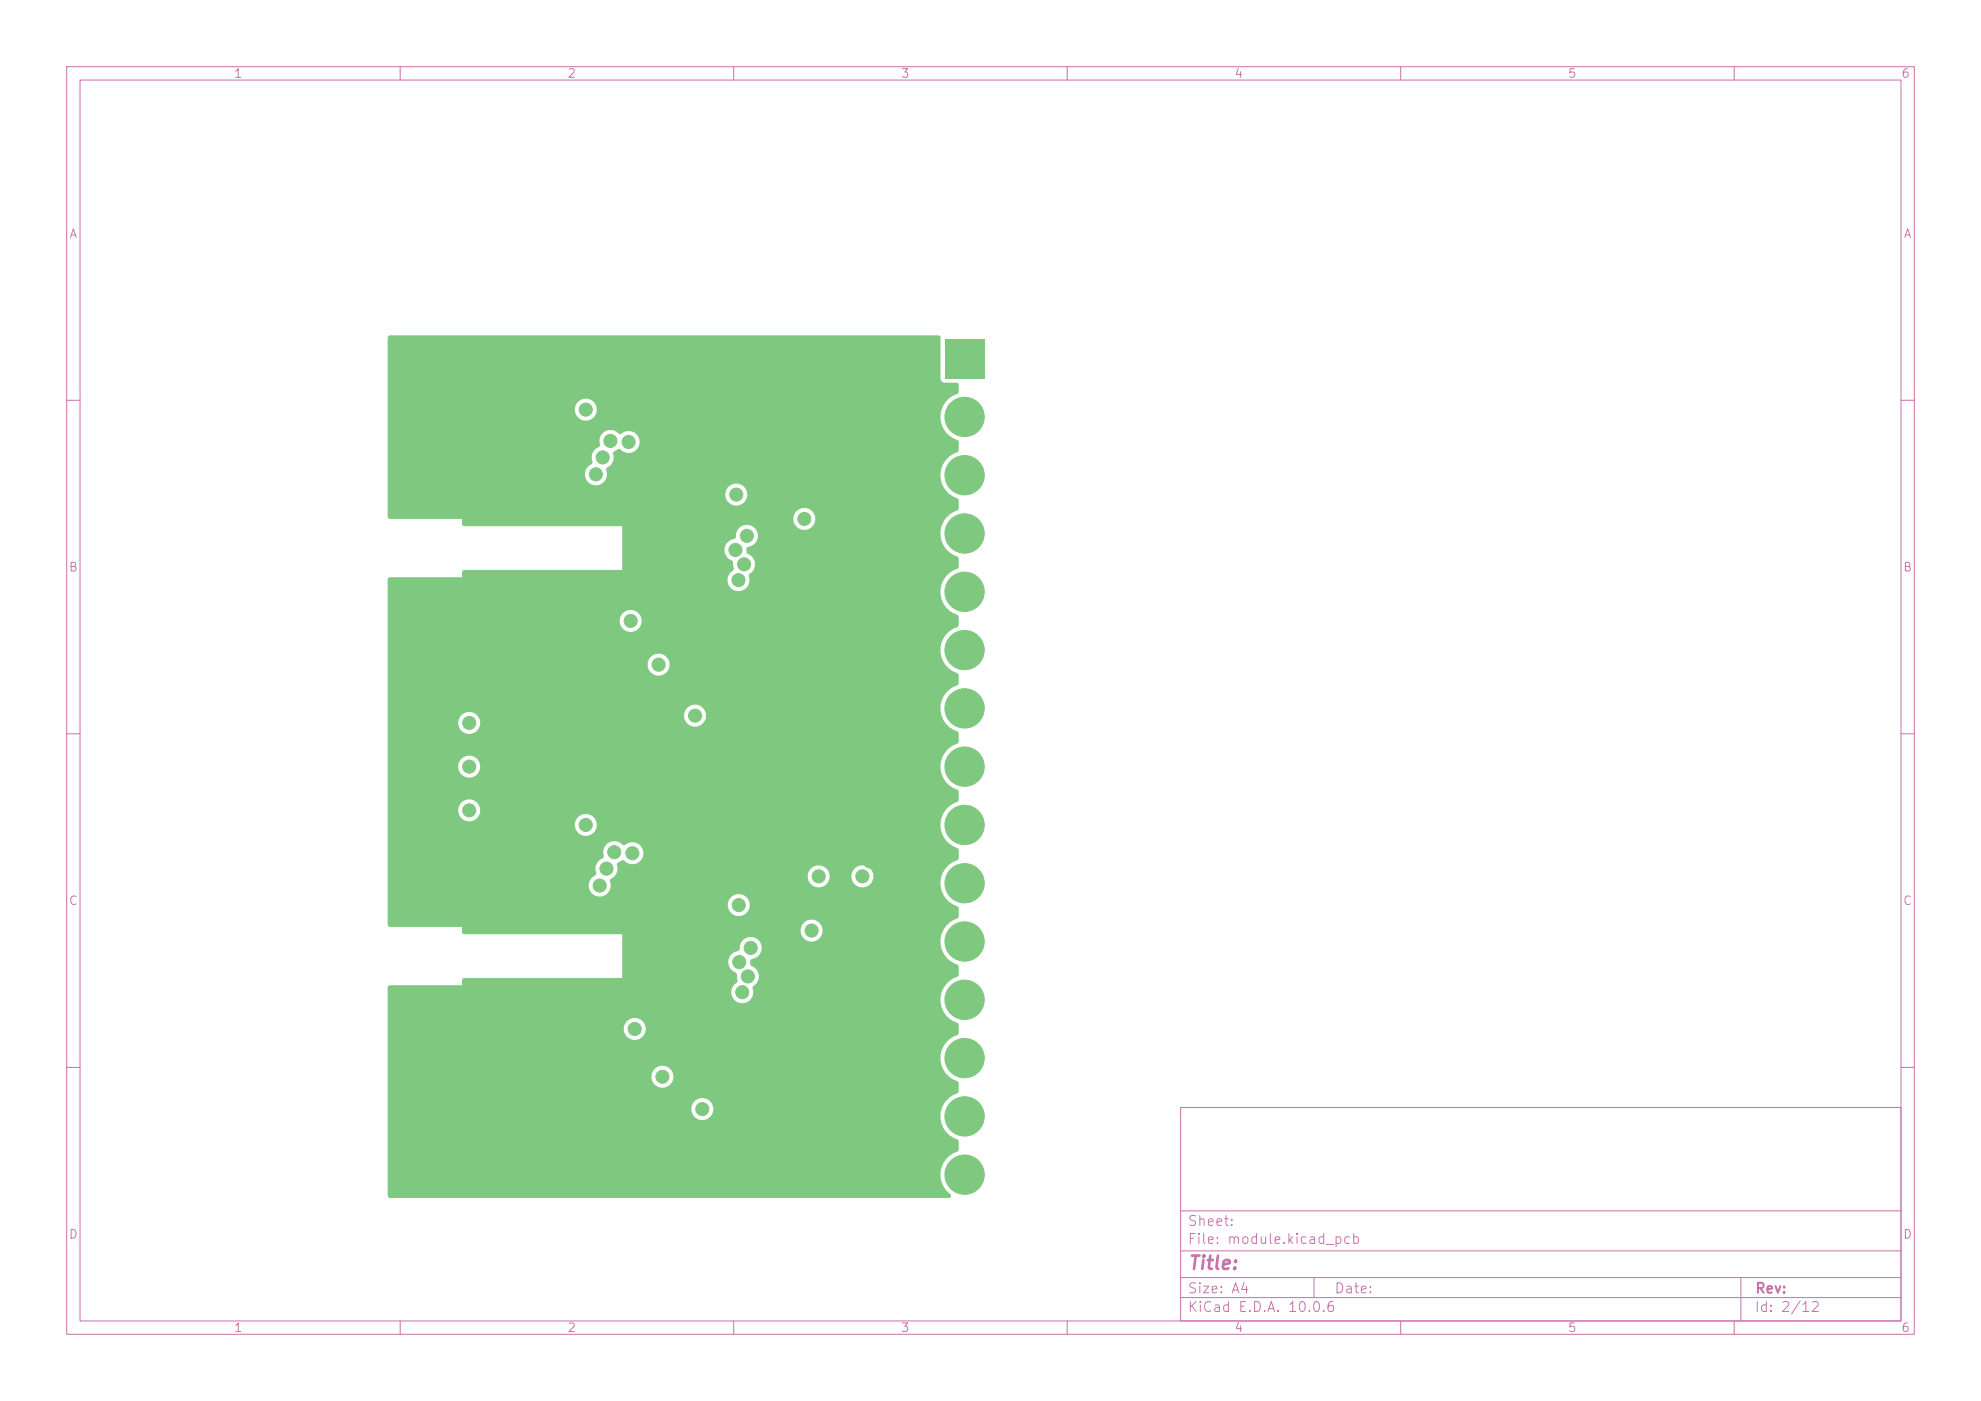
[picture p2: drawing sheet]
<svg xmlns="http://www.w3.org/2000/svg" width="297mm" height="210mm" viewBox="0 0 297 210" stroke-linecap="round" stroke-linejoin="round" font-family="sans-serif">
<defs><g id="words">
<text font-size="2" fill="#c872ab" x="178" y="190.8">Title:</text>
<g font-size="1.5" fill="#c872ab">
<text x="178" y="184.1">Sheet:</text>
<text x="178" y="186.8">File: module.kicad_pcb</text>
<text x="178" y="197">KiCad E.D.A. 10.0.6</text>
<text x="178" y="194.2">Size: A4</text>
<text x="200" y="194.2">Date:</text>
<text x="263" y="197">Id: 2/12</text>
<text x="263" y="194.2">Rev:</text>
</g>
<g font-size="1.3" fill="#c872ab">
<text x="35" y="12">1</text>
<text x="85" y="12">2</text>
<text x="135" y="12">3</text>
<text x="185" y="12">4</text>
<text x="235" y="12">5</text>
<text x="285" y="12">6</text>
<text x="10.3" y="36">A</text>
<text x="285.3" y="36">A</text>
<text x="10.2" y="86">B</text>
<text x="285.2" y="86">B</text>
<text x="10.2" y="136">C</text>
<text x="285.2" y="136">C</text>
<text x="10.2" y="186">D</text>
<text x="285.2" y="186">D</text>
<text x="35" y="200">1</text>
<text x="85" y="200">2</text>
<text x="135" y="200">3</text>
<text x="185" y="200">4</text>
<text x="235" y="200">5</text>
<text x="285" y="200">6</text>
</g>
</g></defs>
<g fill="none" stroke="#c872ab" stroke-width=".15">
<path d="M10 10h277v190h-277zM12 12h273v186h-273zM60 10v2M110 10v2M160 10v2M210 10v2M260 10v2M10 60h2M285 60h2M10 110h2M285 110h2M10 160h2"/>
<path d="M177 166h108v32h-108zM285 160h2M60 198v2M110 198v2M160 198v2M177 194.5h108M177 191.5h108M177 187.5h108M177 181.5h108M197 191.5v3M210 198v2M260 198v2"/>
<path d="M261 191.5v6.5"/>
</g>
<path d="M141.7 50.8h5.9v5.9h-5.9z" fill="#7fc87f"/>
<g fill="#7fc87f" stroke="#7fc87f" stroke-width=".15">
<circle cx="144.6" cy="62.5" r="2.95"/>
<circle cx="144.6" cy="71.2" r="2.95"/>
<circle cx="144.6" cy="80" r="2.95"/>
<circle cx="144.6" cy="88.7" r="2.95"/>
<circle cx="144.6" cy="97.4" r="2.95"/>
<circle cx="144.6" cy="106.2" r="2.95"/>
<circle cx="144.6" cy="114.9" r="2.95"/>
<circle cx="144.6" cy="123.7" r="2.95"/>
<circle cx="144.6" cy="132.4" r="2.95"/>
<circle cx="144.6" cy="141.1" r="2.95"/>
<circle cx="144.6" cy="149.9" r="2.95"/>
<circle cx="144.6" cy="158.6" r="2.95"/>
<circle cx="144.6" cy="167.3" r="2.95"/>
<circle cx="144.6" cy="176.1" r="2.95"/>
<circle cx="94.6" cy="93.1" r=".98"/>
<circle cx="110.4" cy="74.1" r=".98"/>
<circle cx="85.6" cy="138.9" r=".98"/>
<circle cx="61.6" cy="132.4" r=".98"/>
<circle cx="76.9" cy="86.5" r=".98"/>
<circle cx="70.3" cy="178.3" r=".98"/>
<circle cx="134.8" cy="160.8" r=".98"/>
<circle cx="66" cy="119.3" r=".98"/>
<circle cx="74.7" cy="97.4" r=".98"/>
<circle cx="96.6" cy="167.3" r=".98"/>
<circle cx="91.1" cy="58.1" r=".98"/>
<circle cx="129.3" cy="145.5" r=".98"/>
<circle cx="120.6" cy="71.2" r=".98"/>
<circle cx="66" cy="97.4" r=".98"/>
<circle cx="105.3" cy="116" r=".98"/>
<circle cx="80.2" cy="126.9" r=".98"/>
<circle cx="140.2" cy="90.9" r=".98"/>
<circle cx="129.3" cy="138.9" r=".98"/>
<circle cx="82.4" cy="61.4" r=".98"/>
<circle cx="73.8" cy="86.5" r=".98"/>
<circle cx="140.2" cy="82.2" r=".98"/>
<circle cx="66" cy="132.4" r=".98"/>
<circle cx="140.2" cy="147.7" r=".98"/>
<circle cx="83" cy="86.5" r=".98"/>
<circle cx="127.1" cy="53.8" r=".98"/>
<circle cx="76.9" cy="148.8" r=".98"/>
<circle cx="83.5" cy="154.2" r=".98"/>
<circle cx="61.6" cy="178.3" r=".98"/>
<circle cx="135.9" cy="178.3" r=".98"/>
<circle cx="140.2" cy="134.6" r=".98"/>
<circle cx="70.3" cy="158.6" r=".98"/>
<circle cx="66" cy="178.3" r=".98"/>
<circle cx="84.5" cy="152.1" r=".98"/>
<circle cx="72.5" cy="134.6" r=".98"/>
<circle cx="87.8" cy="53.8" r=".98"/>
<circle cx="117.3" cy="116" r=".98"/>
<circle cx="100.9" cy="53.8" r=".98"/>
<circle cx="70.3" cy="169.5" r=".98"/>
<circle cx="119.5" cy="58.1" r=".98"/>
<circle cx="78" cy="155.3" r=".98"/>
<circle cx="127.1" cy="160.8" r=".98"/>
<circle cx="83.5" cy="106.2" r=".98"/>
<circle cx="140.2" cy="178.3" r=".98"/>
<circle cx="74.7" cy="158.6" r=".98"/>
<circle cx="83.5" cy="53.8" r=".98"/>
<circle cx="66" cy="128" r=".98"/>
<circle cx="94.4" cy="164.1" r=".98"/>
<circle cx="119.7" cy="92.2" r=".98"/>
<circle cx="70.3" cy="138.9" r=".98"/>
<circle cx="118.4" cy="160.8" r=".98"/>
<circle cx="85.6" cy="77.8" r=".98"/>
<circle cx="114" cy="160.8" r=".98"/>
<circle cx="125" cy="145.5" r=".98"/>
<circle cx="61.6" cy="71.2" r=".98"/>
<circle cx="83.5" cy="73.4" r=".98"/>
<circle cx="81.3" cy="69" r=".98"/>
<circle cx="82.6" cy="138.9" r=".98"/>
<circle cx="95.5" cy="58.1" r=".98"/>
<circle cx="83.5" cy="178.3" r=".98"/>
<circle cx="83.5" cy="163" r=".98"/>
<circle cx="61.6" cy="175" r=".98"/>
<circle cx="66" cy="114.9" r=".98"/>
<circle cx="118.4" cy="123.7" r=".98"/>
<circle cx="129.3" cy="64.7" r=".98"/>
<circle cx="79.5" cy="138.9" r=".98"/>
<circle cx="92.2" cy="106.2" r=".98"/>
<circle cx="86.1" cy="86.5" r=".98"/>
<circle cx="66" cy="53.8" r=".98"/>
<circle cx="79.1" cy="97.4" r=".98"/>
<circle cx="82.6" cy="77.8" r=".98"/>
<circle cx="74.7" cy="93.1" r=".98"/>
<circle cx="105.3" cy="169.5" r=".98"/>
<circle cx="71.4" cy="152.1" r=".98"/>
<circle cx="131.5" cy="53.8" r=".98"/>
<circle cx="118.4" cy="53.8" r=".98"/>
<circle cx="123.9" cy="124.8" r=".98"/>
<circle cx="94.4" cy="170.6" r=".98"/>
<circle cx="80.2" cy="152.1" r=".98"/>
<circle cx="118.4" cy="178.3" r=".98"/>
<circle cx="140.2" cy="77.8" r=".98"/>
<circle cx="88.9" cy="152.1" r=".98"/>
<circle cx="93.3" cy="173.9" r=".98"/>
<circle cx="140.2" cy="69" r=".98"/>
<circle cx="66" cy="175" r=".98"/>
<circle cx="140.2" cy="121.5" r=".98"/>
<circle cx="76.5" cy="77.8" r=".98"/>
<circle cx="140.2" cy="152.1" r=".98"/>
<circle cx="70.8" cy="86.5" r=".98"/>
<circle cx="140.2" cy="138.9" r=".98"/>
<circle cx="106.4" cy="93.1" r=".98"/>
<circle cx="127.1" cy="84.3" r=".98"/>
<circle cx="70.3" cy="132.4" r=".98"/>
<circle cx="133.7" cy="134.6" r=".98"/>
<circle cx="128.2" cy="116" r=".98"/>
<circle cx="140.2" cy="165.2" r=".98"/>
<circle cx="68.2" cy="155.3" r=".98"/>
<circle cx="140.2" cy="95.3" r=".98"/>
<circle cx="130.4" cy="129.1" r=".98"/>
<circle cx="92.2" cy="178.3" r=".98"/>
<circle cx="127.1" cy="99.6" r=".98"/>
<circle cx="140.2" cy="169.5" r=".98"/>
<circle cx="80.2" cy="170.6" r=".98"/>
<circle cx="66" cy="123.7" r=".98"/>
<circle cx="114" cy="53.8" r=".98"/>
<circle cx="86.7" cy="160.8" r=".98"/>
<circle cx="114" cy="116" r=".98"/>
<circle cx="108.6" cy="89.8" r=".98"/>
<circle cx="111.9" cy="152.1" r=".98"/>
<circle cx="100.9" cy="167.3" r=".98"/>
<circle cx="79.1" cy="93.1" r=".98"/>
<circle cx="76.9" cy="134.6" r=".98"/>
<circle cx="61.6" cy="119.3" r=".98"/>
<circle cx="83.5" cy="101.8" r=".98"/>
<circle cx="140.2" cy="130.2" r=".98"/>
<circle cx="61.6" cy="110.6" r=".98"/>
<circle cx="66" cy="163" r=".98"/>
<circle cx="140.2" cy="173.9" r=".98"/>
<circle cx="70.3" cy="53.8" r=".98"/>
<circle cx="87.8" cy="116" r=".98"/>
<circle cx="83.5" cy="97.4" r=".98"/>
<circle cx="61.6" cy="128" r=".98"/>
<circle cx="87.8" cy="167.3" r=".98"/>
<circle cx="109.7" cy="178.3" r=".98"/>
<circle cx="122.8" cy="53.8" r=".98"/>
<circle cx="83.5" cy="158.6" r=".98"/>
<circle cx="122.8" cy="178.3" r=".98"/>
<circle cx="66" cy="71.2" r=".98"/>
<circle cx="92.2" cy="53.8" r=".98"/>
<circle cx="122.8" cy="74.5" r=".98"/>
<circle cx="79.5" cy="77.8" r=".98"/>
<circle cx="135.9" cy="53.8" r=".98"/>
<circle cx="66" cy="158.6" r=".98"/>
<circle cx="125" cy="71.2" r=".98"/>
<circle cx="107.5" cy="160.8" r=".98"/>
<circle cx="118.4" cy="99.6" r=".98"/>
<circle cx="140.2" cy="104" r=".98"/>
<circle cx="79.1" cy="53.8" r=".98"/>
<circle cx="129.3" cy="90.9" r=".98"/>
<circle cx="66" cy="171.7" r=".98"/>
<circle cx="140.2" cy="143.3" r=".98"/>
<circle cx="73.4" cy="77.8" r=".98"/>
<circle cx="61.6" cy="101.8" r=".98"/>
<circle cx="119.9" cy="154.1" r=".98"/>
<circle cx="61.6" cy="66.9" r=".98"/>
<circle cx="79.1" cy="178.3" r=".98"/>
<circle cx="129.3" cy="101.8" r=".98"/>
<circle cx="66" cy="62.5" r=".98"/>
<circle cx="140.2" cy="156.4" r=".98"/>
<circle cx="90" cy="170.6" r=".98"/>
<circle cx="70.3" cy="93.1" r=".98"/>
<circle cx="87.8" cy="178.3" r=".98"/>
<circle cx="70.3" cy="73.4" r=".98"/>
<circle cx="83" cy="148.8" r=".98"/>
<circle cx="61.6" cy="106.2" r=".98"/>
<circle cx="73.6" cy="155.3" r=".98"/>
<circle cx="61.6" cy="62.5" r=".98"/>
<circle cx="79.1" cy="158.6" r=".98"/>
<circle cx="73.8" cy="148.8" r=".98"/>
<circle cx="70.3" cy="97.4" r=".98"/>
<circle cx="140.2" cy="160.8" r=".98"/>
<circle cx="86.1" cy="148.8" r=".98"/>
<circle cx="127.1" cy="126.9" r=".98"/>
<circle cx="106.4" cy="72.3" r=".98"/>
<circle cx="140.2" cy="112.7" r=".98"/>
<circle cx="70.3" cy="77.8" r=".98"/>
<circle cx="140.2" cy="73.4" r=".98"/>
<circle cx="130.4" cy="124.8" r=".98"/>
<circle cx="140.2" cy="99.6" r=".98"/>
<circle cx="61.6" cy="114.9" r=".98"/>
<circle cx="66" cy="106.2" r=".98"/>
<circle cx="70.8" cy="148.8" r=".98"/>
<circle cx="70.3" cy="124.8" r=".98"/>
<circle cx="61.6" cy="123.7" r=".98"/>
<circle cx="140.2" cy="125.8" r=".98"/>
<circle cx="125" cy="134.6" r=".98"/>
<circle cx="129.3" cy="165.2" r=".98"/>
<circle cx="100.9" cy="178.3" r=".98"/>
<circle cx="71.4" cy="60.3" r=".98"/>
<circle cx="61.6" cy="93.1" r=".98"/>
<circle cx="83.5" cy="131.3" r=".98"/>
<circle cx="114" cy="178.3" r=".98"/>
<circle cx="66" cy="167.3" r=".98"/>
<circle cx="61.6" cy="171.7" r=".98"/>
<circle cx="74.7" cy="73.4" r=".98"/>
<circle cx="81.3" cy="134.6" r=".98"/>
<circle cx="66" cy="93.1" r=".98"/>
<circle cx="61.6" cy="97.4" r=".98"/>
<circle cx="129.3" cy="169.5" r=".98"/>
<circle cx="61.6" cy="53.8" r=".98"/>
<circle cx="127.1" cy="178.3" r=".98"/>
<circle cx="73.4" cy="138.9" r=".98"/>
<circle cx="70.3" cy="163" r=".98"/>
<circle cx="120.6" cy="116" r=".98"/>
<circle cx="79.1" cy="65.8" r=".98"/>
<circle cx="80.2" cy="164.1" r=".98"/>
<circle cx="107.5" cy="152.1" r=".98"/>
<circle cx="140.2" cy="108.4" r=".98"/>
<circle cx="74.7" cy="53.8" r=".98"/>
<circle cx="106.4" cy="130.2" r=".98"/>
<circle cx="61.6" cy="158.6" r=".98"/>
<circle cx="120.6" cy="134.6" r=".98"/>
<circle cx="105.3" cy="53.8" r=".98"/>
<circle cx="109.7" cy="154.2" r=".98"/>
<circle cx="79.1" cy="73.4" r=".98"/>
<circle cx="106.4" cy="69" r=".98"/>
<circle cx="66" cy="66.9" r=".98"/>
<circle cx="129.3" cy="153.1" r=".98"/>
<circle cx="80" cy="86.5" r=".98"/>
<circle cx="97.7" cy="116" r=".98"/>
<circle cx="83.5" cy="167.3" r=".98"/>
<circle cx="83.5" cy="93.1" r=".98"/>
<circle cx="86.7" cy="89.8" r=".98"/>
<circle cx="131.5" cy="178.3" r=".98"/>
<circle cx="70.3" cy="69" r=".98"/>
<circle cx="70.3" cy="128" r=".98"/>
<circle cx="140.2" cy="117.1" r=".98"/>
<circle cx="80" cy="148.8" r=".98"/>
<circle cx="140.2" cy="64.7" r=".98"/>
<circle cx="109.7" cy="53.8" r=".98"/>
<circle cx="70.3" cy="101.8" r=".98"/>
<circle cx="74.7" cy="178.3" r=".98"/>
<circle cx="96.6" cy="53.8" r=".98"/>
<circle cx="115.1" cy="58.1" r=".98"/>
<circle cx="75.8" cy="152.1" r=".98"/>
<circle cx="87.8" cy="106.2" r=".98"/>
<circle cx="140.2" cy="86.5" r=".98"/>
<circle cx="61.6" cy="167.3" r=".98"/>
<circle cx="76.5" cy="138.9" r=".98"/>
<circle cx="61.6" cy="163" r=".98"/>
<circle cx="140.2" cy="60.3" r=".98"/>
<circle cx="130.4" cy="77.8" r=".98"/>
<circle cx="137" cy="156.4" r=".98"/>
<circle cx="96.6" cy="178.3" r=".98"/>
<circle cx="92.2" cy="167.3" r=".98"/>
<circle cx="61.6" cy="58.1" r=".98"/>
<circle cx="107.5" cy="134.6" r=".98"/>
<circle cx="105.3" cy="178.3" r=".98"/>
<circle cx="61.6" cy="154.2" r=".98"/>
<circle cx="66" cy="110.6" r=".98"/>
<circle cx="70.3" cy="64.7" r=".98"/>
<circle cx="66" cy="101.8" r=".98"/>
<circle cx="110.8" cy="135.7" r=".98"/>
<circle cx="95.2" cy="154.2" r=".98"/>
<circle cx="105.3" cy="166.3" r=".98"/>
<circle cx="70.3" cy="108.4" r=".98"/>
<circle cx="87.8" cy="123.7" r=".98"/>
<circle cx="70.3" cy="114.9" r=".98"/>
<circle cx="87.8" cy="61.4" r=".98"/>
<circle cx="120.6" cy="77.8" r=".98"/>
<circle cx="70.3" cy="121.5" r=".98"/>
<circle cx="104.2" cy="107.3" r=".98"/>
<circle cx="121.7" cy="139.5" r=".98"/>
<circle cx="98.7" cy="99.6" r=".98"/>
<circle cx="110.7" cy="87" r=".98"/>
<circle cx="111.6" cy="84.6" r=".98"/>
<circle cx="110.3" cy="82.4" r=".98"/>
<circle cx="112" cy="80.3" r=".98"/>
<circle cx="94.8" cy="127.9" r=".98"/>
<circle cx="94.2" cy="66.3" r=".98"/>
<circle cx="92.1" cy="127.7" r=".98"/>
<circle cx="91.5" cy="66.1" r=".98"/>
<circle cx="90.9" cy="130.2" r=".98"/>
<circle cx="90.4" cy="68.6" r=".98"/>
<circle cx="89.3" cy="71.1" r=".98"/>
<circle cx="129.3" cy="131.4" r=".98"/>
<circle cx="89.9" cy="132.7" r=".98"/>
<circle cx="122.7" cy="131.4" r=".98"/>
<circle cx="112.5" cy="142.1" r=".98"/>
<circle cx="110.8" cy="144.2" r=".98"/>
<circle cx="112.1" cy="146.4" r=".98"/>
<circle cx="111.3" cy="148.7" r=".98"/>
<circle cx="99.3" cy="161.4" r=".98"/>
</g>
<path d="M58.2 50.4l.2-.1h82.3l.2 .1 .1 .2v6.4l.2 .2 .4 .2h1.8l.2 .1 .1 .2v1l-.1 .3a3.6 3.6 0 0 0-2.6 3.4 3.6 3.6 0 0 0 2.5 3.6l.2 .3v1.2l-.1 .2a3.6 3.6 0 0 0-2.6 3.5 3.6 3.6 0 0 0 2.5 3.5l.2 .3v1.2l-.1 .2a3.6 3.6 0 0 0-2.6 3.5 3.6 3.6 0 0 0 2.5 3.5l.2 .3v1.3l-.1 .2a3.7 3.7 0 0 0-2.6 3.4 3.7 3.7 0 0 0 2.5 3.6l.2 .3v1.2l-.1 .2a3.6 3.6 0 0 0-2.6 3.5 3.6 3.6 0 0 0 2.5 3.5l.2 .3v1.2l-.1 .3a3.6 3.6 0 0 0-2.6 3.4 3.6 3.6 0 0 0 2.5 3.5l.2 .3v1.3l-.1 .2a3.6 3.6 0 0 0-2.6 3.4 3.6 3.6 0 0 0 2.5 3.6l.2 .3v1.2l-.1 .2a3.6 3.6 0 0 0-2.6 3.5 3.6 3.6 0 0 0 2.5 3.5l.2 .3v1.2l-.1 .3a3.6 3.6 0 0 0-2.6 3.4 3.6 3.6 0 0 0 2.5 3.6l.2 .3v1.2l-.1 .2a3.6 3.6 0 0 0-2.6 3.5 3.6 3.6 0 0 0 2.5 3.5l.2 .3v1.2l-.1 .2a3.6 3.6 0 0 0-2.6 3.5 3.6 3.6 0 0 0 2.5 3.5l.2 .3v1.3l-.1 .2a3.6 3.6 0 0 0-2.6 3.4 3.6 3.6 0 0 0 2.5 3.6l.2 .3v1.2l-.1 .2a3.6 3.6 0 0 0-2.6 3.5 3.6 3.6 0 0 0 2.5 3.5l.2 .3v1.2l-.1 .3a3.6 3.6 0 0 0-2.5 2.8 3.6 3.6 0 0 0 1.4 3.6l.1 .2v.2l-.3 .2h-83.9l-.2-.1-.1-.2v-13.3h45.6v.5a1.65 1.65 0 0 0 2.5 1.1 1.65 1.65 0 0 0 0-2.7 1.65 1.65 0 0 0-2.5 1.1h-45.6v-4.8h39.6v.4a1.65 1.65 0 0 0 2.5 1.2 1.65 1.65 0 0 0 0-2.8 1.65 1.65 0 0 0-2.5 1.2h-39.6v-7.2h35.4v.5a1.65 1.65 0 0 0 2.6 1.1 1.65 1.65 0 0 0 0-2.8 1.65 1.65 0 0 0-2.6 1.2h-35.4v-6l.1-.2 .2-.1h10.9v-.8l.1-.2 .2-.1h23.7v-2.6h15.9v.4a2.03 2.03 0 0 0 1.3 1.5l.1 1.3a1.66 1.66 0 0 0-.9 2.2 1.66 1.66 0 0 0 2.2 .9 1.66 1.66 0 0 0 .9-2.2 1.08 1.08 0 0 1 .6-.7 1.65 1.65 0 0 0-.7-2.6 .68 .68 0 0 1 .1-1.1 1.65 1.65 0 0 0 1.4-1.8 1.65 1.65 0 0 0-1.8-1.4 1.65 1.65 0 0 0-1.5 1.8 .75 .75 0 0 1-.7 .4 1.65 1.65 0 0 0-1 1.3h-15.9v-4h-23.7l-.2-.1-.1-.6h50.7v.4a1.65 1.65 0 0 0 2.6 1.2 1.65 1.65 0 0 0 0-2.8 1.65 1.65 0 0 0-2.6 1.2h-50.7v-.4h-10.9h-.2l-.1-.3v-3.1h51v.4a1.65 1.65 0 0 0 2.5 1.2 1.65 1.65 0 0 0 0-2.8 1.65 1.65 0 0 0-2.5 1.2h-51v-3h30.2v.5a1.66 1.66 0 0 0 2.1 1.3 1.66 1.66 0 0 0 1-2.2l.2-.4 .7-.6h28.8v.5a1.65 1.65 0 0 0 1.9 1.4 1.65 1.65 0 0 0 1.4-1.9h3.3v.5a1.65 1.65 0 0 0 2.5 1.2 1.65 1.65 0 0 0 0-2.8 1.65 1.65 0 0 0-2.5 1.1h-3.3a1.65 1.65 0 0 0-1.7-1.4 1.65 1.65 0 0 0-1.6 1.4h-28.8l.3-.7-.1-1 .2-.1a.87 .87 0 0 1 .9-.3 1.65 1.65 0 0 0 2.3 .1 1.65 1.65 0 0 0 .2-2.3 1.65 1.65 0 0 0-2.3-.2l-.3 .1-.2-.1a1.64 1.64 0 0 0-2.1-.3 1.64 1.64 0 0 0-.7 2v.2l-.2 .2a1.66 1.66 0 0 0-.9 2.2l-.1 .3-.7 .5-.3 .8h-30.2v-9.1h28.1a1.65 1.65 0 0 0 2.1 1.8 1.65 1.65 0 0 0 .7-2.7 1.65 1.65 0 0 0-2.7 .5l-.1 .4h-28.1v-2.1h10.6a1.65 1.65 0 0 0 2.1 1.8 1.65 1.65 0 0 0 .8-2.7 1.65 1.65 0 0 0-2.8 .4l-.1 .5h-10.6v-6.6h10.6a1.65 1.65 0 0 0 2.1 1.8 1.65 1.65 0 0 0 .8-2.7 1.65 1.65 0 0 0-2.8 .5l-.1 .4h-10.6v-6.5h10.6a1.65 1.65 0 0 0 2.3 1.7 1.65 1.65 0 0 0 .4-2.8h31.2v.4a1.65 1.65 0 0 0 2.5 1.2 1.65 1.65 0 0 0 0-2.8 1.65 1.65 0 0 0-2.5 1.2h-31.2a1.65 1.65 0 0 0-2.7 1.1h-10.6v-8.8h39v.4a1.65 1.65 0 0 0 2.5 1.2 1.65 1.65 0 0 0 0-2.8 1.65 1.65 0 0 0-2.5 1.2h-39v-6.5h34.8v.4a1.65 1.65 0 0 0 2.5 1.2 1.65 1.65 0 0 0 0-2.8 1.65 1.65 0 0 0-2.5 1.2h-34.8v-6.1l.1-.2 .2-.1h10.9v-.7l.1-.3 .2-.1h23.7v-3.2h15.3v.5a2.02 2.02 0 0 0 1.3 1.4l.1 1.3a1.66 1.66 0 0 0-.8 2.2 1.66 1.66 0 0 0 2.1 .9 1.66 1.66 0 0 0 1-2.1 1.08 1.08 0 0 1 .6-.8 1.75 1.75 0 0 0-1-2.7v-.6a.75 .75 0 0 1 .7-.5 1.65 1.65 0 0 0 1-2 1.65 1.65 0 0 0-1.9-1.1 1.65 1.65 0 0 0-1.4 1.8 .75 .75 0 0 1-.7 .4 1.65 1.65 0 0 0-1 1.3h-15.3v-3.3h-23.7l-.2-.1-.1-.2v-.8h-10.9l-.2-.2h60.7a1.65 1.65 0 0 0 2.2 1.8 1.65 1.65 0 0 0 .7-2.7 1.65 1.65 0 0 0-2.7 .5l-.2 .4h-60.7l-.1-.1v-3.6h50.6v.5a1.65 1.65 0 0 0 2.6 1.1 1.65 1.65 0 0 0 0-2.8 1.65 1.65 0 0 0-2.6 1.2h-50.6v-3h29.6v.4a1.66 1.66 0 0 0 2.1 1.4 1.66 1.66 0 0 0 1.1-2.3v-.2l.5-.3a1.63 1.63 0 0 0 .5-1.9v-.2l.3-.2a.87 .87 0 0 1 .8-.2 1.65 1.65 0 0 0 2.3 .1 1.65 1.65 0 0 0 .2-2.3 1.65 1.65 0 0 0-2.3-.2l-.2 .1-.3-.1a1.64 1.64 0 0 0-2-.3 1.64 1.64 0 0 0-.7 1.9l-.1 .3-.2 .1a1.66 1.66 0 0 0-.9 2.2l-.1 .4-.7 .5-.3 .8h-29.6v-9.7h28.1a1.65 1.65 0 0 0 2.1 1.8 1.65 1.65 0 0 0 .7-2.7 1.65 1.65 0 0 0-2.7 .5l-.1 .4h-28.1v-10.6z" fill="#7fc87f"/>
<use href="#words"/>
</svg>
